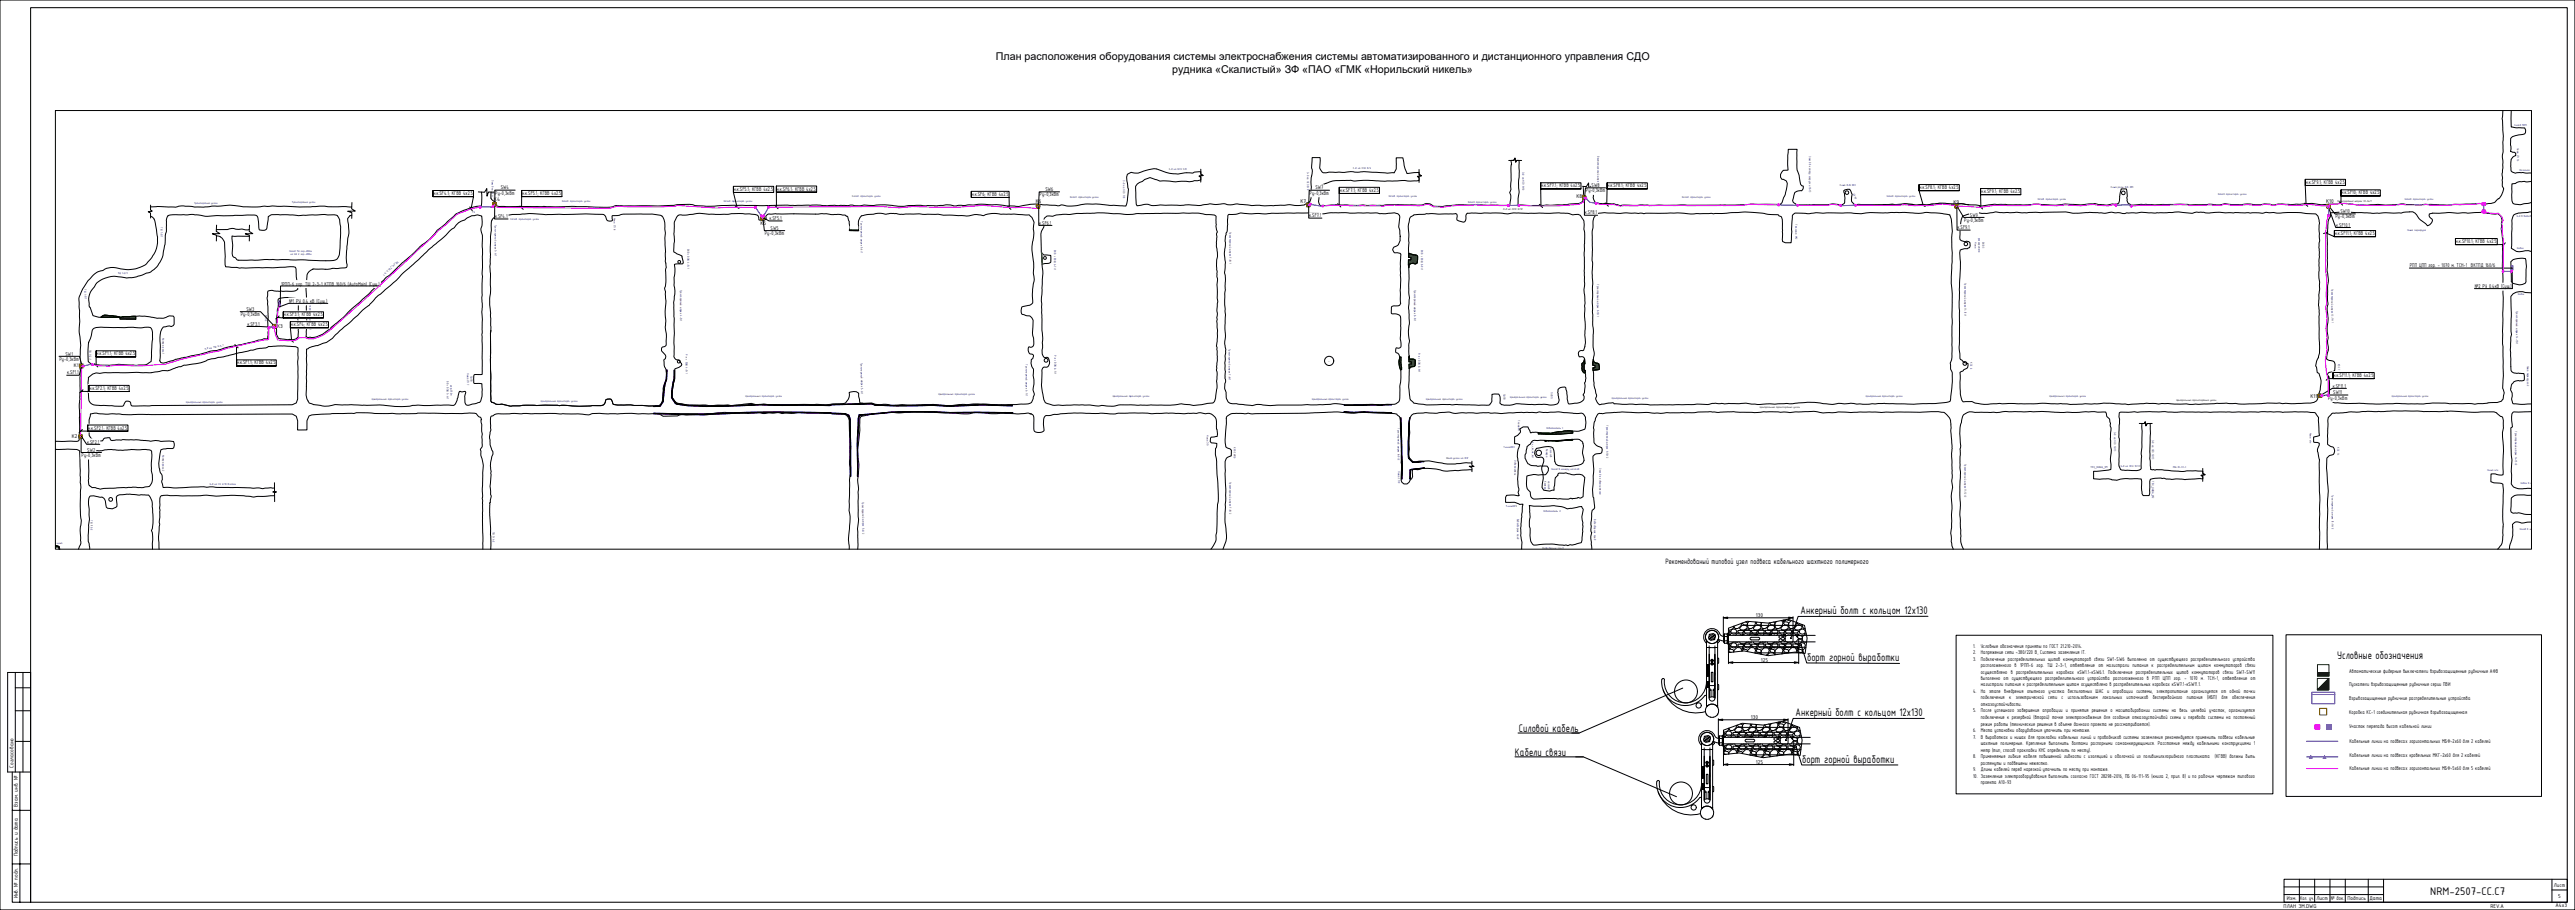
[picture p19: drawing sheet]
<svg xmlns="http://www.w3.org/2000/svg" width="1682mm" height="594mm" viewBox="0 0 1682 594" stroke-linecap="round" stroke-linejoin="round" font-family="sans-serif">
<defs><g id="words">
<g font-size="7.7">
<text x="1176" y="401">Анкерный болт с кольцом 12х130</text>
<text x="1180" y="432">борт горной выработки</text>
<text x="1527" y="430">Условные обозначения</text>
<text x="1173" y="467">Анкерный болт с кольцом 12х130</text>
<text x="992" y="478">Силовой кабель</text>
<text x="990" y="494">Кабели связи</text>
<text x="1177" y="498">борт горной выработки</text>
<text x="1587" y="584">NRM-2507-CC.С7</text>
</g>
<g font-size="7">
<text x="651" y="39">План расположения оборудования системы электроснабжения системы автоматизированного и дистанционного управления СДО</text>
<text x="766" y="48">рудника «Скалистый» ЗФ «ПАО «ГМК «Норильский никель»</text>
</g>
<text font-size="5.4" x="1088" y="368">Рекомендованый типовой узел подвеса кабельного шахтного полимерного</text>
<g font-size="3.9">
<text x="327" y="124">SW4</text>
<text x="479" y="125">н.к.SF5.1; КГВВ 4х2.5</text>
<text x="507" y="124">н.к.SF6.1; КГВВ 4х2.5</text>
<text x="683" y="125">SW6</text>
<text x="859" y="124">SW7</text>
<text x="875" y="125">н.к.SF7.1; КГВВ 4х2.5</text>
<text x="1007" y="122">н.к.SF7.1; КГВВ 4х2.5</text>
<text x="1036" y="126">Ру-0,3кВт</text>
<text x="1040" y="122">SW8</text>
<text x="1050" y="122">н.к.SF8.1; КГВВ 4х2.5</text>
<text x="1254" y="123">н.к.SF8.1; КГВВ 4х2.5</text>
<text x="1506" y="120">н.к.SF9.1; КГВВ 4х2.5</text>
<text x="283" y="127">н.к.SF4.1; КГВВ 4х2.5</text>
<text x="323" y="131">К4</text>
<text x="324" y="127">Ру-0,3кВт</text>
<text x="341" y="127">н.к.SF5.1; КГВВ 4х2.5</text>
<text x="635" y="128">н.к.SF6; КГВВ 4х2.5</text>
<text x="679" y="128">Ру-0,3кВт</text>
<text x="855" y="127">Ру-0,3кВт</text>
<text x="1030" y="129">К8</text>
<text x="1294" y="126">н.к.SF9.1; КГВВ 4х2.5</text>
<text x="1529" y="127">н.к.SF10; КГВВ 4х2.5</text>
<text x="677" y="133">К6</text>
<text x="850" y="133">К7</text>
<text x="1276" y="133">К9</text>
<text x="1519" y="133">К10</text>
<text x="323" y="142">к.SF4.1</text>
<text x="503" y="144">к.SF5.1</text>
<text x="855" y="142">к.SF7.1</text>
<text x="1035" y="140">к.SF8.1</text>
<text x="1287" y="141">SW9</text>
<text x="1526" y="143">Ру-0,3кВт</text>
<text x="1529" y="139">SW10</text>
<text x="497" y="147">К5</text>
<text x="679" y="147">к.SF6.1</text>
<text x="1279" y="150">к.SF9.1</text>
<text x="1283" y="145">Ру-0,3кВт</text>
<text x="1526" y="148">к.SF10.1</text>
<text x="500" y="154">Ру-0,3кВт</text>
<text x="503" y="150">SW5</text>
<text x="1525" y="154">н.к.SF11.1; КГВВ 4х2.5</text>
<text x="1604" y="159">н.к.SF10.1; КГВВ 4х2.5</text>
<text x="1574" y="175">РПП ЦПП гор. - 1070 м. ТСН-1 ВКТПД 160/6</text>
<text x="184" y="186">1РПП-6 гор. ТШ 2-3-1 КТПВ 160/6 (AutoMain) (Сущ.)</text>
<text x="1617" y="188">№2 РУ 0.4кВ (Сущ.)</text>
<text x="189" y="198">№1 РУ 0.4 кВ (Сущ.)</text>
<text x="161" y="203">SW3</text>
<text x="157" y="206">Ру-0,3кВт</text>
<text x="185" y="207">н.к.SF3.1; КГВВ 4х2.5</text>
<text x="162" y="213">к.SF3.1</text>
<text x="181" y="214">К3</text>
<text x="190" y="213">н.к.SF4; КГВВ 4х2.5</text>
<text x="43" y="232">SW1</text>
<text x="63" y="232">н.к.SF1.1; КГВВ 4х2.5</text>
<text x="39" y="236">Ру-0,3кВт</text>
<text x="48" y="240">К1</text>
<text x="155" y="238">н.к.SF1.1; КГВВ 4х2.5</text>
<text x="44" y="244">к.SF1.1</text>
<text x="1524" y="246">н.к.SF11.1; КГВВ 4х2.5</text>
<text x="58" y="255">н.к.SF2.1; КГВВ 4х2.5</text>
<text x="1524" y="253">к.SF11.1</text>
<text x="1524" y="257">SW11</text>
<text x="1509" y="260">К11</text>
<text x="1521" y="261">Ру-0,3кВт</text>
<text x="58" y="280">н.к.SF2.1; КГВВ 4х2.5</text>
<text x="47" y="286">К2</text>
<text x="57" y="290">к.SF2.1</text>
<text x="53" y="298">Ру-0,3кВт</text>
<text x="57" y="295">SW2</text>
<text x="1147" y="403">130</text>
<text x="1289" y="423">1.</text>
<text x="1294" y="423">Условные обозначения приняты по ГОСТ 21.210-2014.</text>
<text x="1289" y="427">2.</text>
<text x="1289" y="431">3.</text>
<text x="1294" y="427">Напряжение сети ~380/220 В, Система заземления IT.</text>
<text x="1294" y="431">Подключение распределительных щитов коммутаторов связи SW1-SW6 выполенно от существующего распределительного устройства</text>
<text x="1150" y="432">125</text>
<text x="1294" y="436">расположенного в 1РПП-6 гор. ТШ 2-3-1, ответвление от магистрали питания к распределительным щитам коммутаторов связи</text>
<text x="1294" y="440">осуществлено в распределительных коробках кSW1.1-кSW6.1. Подключение распределительных щитов коммутаторов связи SW7-SW11</text>
<text x="1294" y="444">выполенно от существующего распределительного устройства расположенного в РПП ЦПП гор. - 1070 м. ТСН-1, ответвление от</text>
<text x="1535" y="439">Автоматические фидерные выключатели взрывозащищенные рудничные АФВ</text>
<text x="1294" y="448">магистрали питания к распределительным щитам осуществлено в распределительных коробках кSW7.1-кSW11.1.</text>
<text x="1534" y="448">Пускатели взрывозащищенные рудничные серии ПВИ</text>
<text x="1289" y="452">4.</text>
<text x="1294" y="452">На этапе внедрения опытного участка беспилотных ШАС и апробации системы, электропитание организуется от одной точки</text>
<text x="1294" y="457">подключения</text>
<text x="1294" y="461">отказоустойчивости.</text>
<text x="1312" y="457">к</text>
<text x="1317" y="457">электрической</text>
<text x="1338" y="457">сети</text>
<text x="1347" y="457">с</text>
<text x="1351" y="457">использованием</text>
<text x="1373" y="457">локальных</text>
<text x="1389" y="457">источников</text>
<text x="1406" y="457">бесперебойного</text>
<text x="1429" y="457">питания</text>
<text x="1442" y="457">(ИБП)</text>
<text x="1451" y="457">для</text>
<text x="1458" y="457">обеспечения</text>
<text x="1535" y="457">Взрывозащищенные рудничние распределительные устройства</text>
<text x="1289" y="465">5.</text>
<text x="1294" y="465">После успешного завершения апробации и принятия решения о масштабировании системы на весь целевой участок, организуется</text>
<text x="1535" y="466">Коробка КС-1 соединительная рудничная взрывозащищенная</text>
<text x="1144" y="470">130</text>
<text x="1294" y="469">подключение к резервной (второй) точке электроснабжения для создания отказоустойчивой схемы и перевода системы на постоянный</text>
<text x="1294" y="474">режим работы (технические решения в объеме данного проекта не рассматривается).</text>
<text x="1289" y="478">6.</text>
<text x="1294" y="478">Места установки оборудования уточнить при монтаже.</text>
<text x="1535" y="475">Участок перепада высот кабельной линии</text>
<text x="1289" y="482">7.</text>
<text x="1294" y="482">В выроботках и нишах для прокладки кабельных линий и проводников системы заземления рекомендуется применить подвесы кабельные</text>
<text x="1535" y="485">Кабельные линии на подвесах горизонтальных МБФ-2х60 для 2 кабелей</text>
<text x="1294" y="486">шахтные полимерные. Крепление выполнить болтами распорными самоанкерующимися. Расстояние между кабельными конструкциями 1</text>
<text x="1294" y="491">метр (тип, способ прокладки КНС определить по месту).</text>
<text x="1289" y="495">8.</text>
<text x="1294" y="495">Применяемые гибкие кабеля повышенной гибкости с изоляцией и оболочкой из поливинилхлоридного пластиката</text>
<text x="1447" y="495">(КГВВ) должны быть</text>
<text x="1535" y="494">Кабельные линии на подвесах кровельных МКГ-2х60 для 2 кабелей</text>
<text x="9" y="501" transform="rotate(-90 9 501)">Согласовано</text>
<text x="1147" y="499">125</text>
<text x="1289" y="503">9.</text>
<text x="1294" y="499">растянуты и подвешены нежестко.</text>
<text x="1294" y="503">Длины кабелей перед нарезкой уточнить по месту при монтаже.</text>
<text x="1535" y="503">Кабельные линии на подвесах горизонтальных МБФ-5х60 для 5 кабелей</text>
<text x="1289" y="508">10. Заземление электрооборудования выполнить согласно ГОСТ 28298-2016, ПБ 06-111-95 (книга 2, прил. 8) и по рабочим чертежам типового</text>
<text x="1294" y="512">проекта А10-93</text>
<text x="12" y="527" transform="rotate(-90 12 527)">Взам. инв. №</text>
<text x="12" y="559" transform="rotate(-90 12 559)">Подпись и дата</text>
<text x="1668" y="579">Лист</text>
<text x="12" y="587" transform="rotate(-90 12 587)">Инв. № подл.</text>
<text x="1494" y="588">Изм.</text>
<text x="1502" y="588">Кол. уч.</text>
<text x="1513" y="588">Лист</text>
<text x="1523" y="588">№ док.</text>
<text x="1533" y="588">Подпись</text>
<text x="1548" y="588">Дата</text>
<text x="1671" y="586">5</text>
<text x="1492" y="593">ПЛАН ЭМ.DWG</text>
<text x="1627" y="593">REV.А</text>
<text x="1669" y="592">A4х3</text>
</g>
<g font-size="1.9" fill="#000063">
<text x="1642" y="82">Склад ППМ</text>
<text x="1043" y="102" transform="rotate(90 1043 102)">Вентиляционный штрек 9/10</text>
<text x="1644" y="97" transform="rotate(90 1644 97)">Ниша СП 16</text>
<text x="1182" y="102" transform="rotate(90 1182 102)">Заезд в камеру загрузки 10-13</text>
<text x="763" y="111">З-д на НСО 7/8</text>
<text x="854" y="112" transform="rotate(90 854 112)">З-д на НСО 8/9</text>
<text x="884" y="110">З-д на НСО 8/9</text>
<text x="995" y="112" transform="rotate(90 995 112)">З-д на НСО 9/10</text>
<text x="1646" y="112">Насосная</text>
<text x="321" y="118" transform="rotate(90 321 118)">Заезд на ЗТУ</text>
<text x="734" y="118" transform="rotate(90 734 118)">З-д на НСО 7/8</text>
<text x="1202" y="121">Ниша В/В №2</text>
<text x="1379" y="123">Ниша расш. В.в. №3</text>
<text x="367" y="132">Запад. транспорт. уклон</text>
<text x="557" y="128">Запад. транспорт. уклон</text>
<text x="699" y="129">Запад. транспорт. уклон</text>
<text x="907" y="129">Запад. транспорт. уклон</text>
<text x="1099" y="129">Запад. транспорт. уклон</text>
<text x="1210" y="126" transform="rotate(69 1210 126)">63 м3</text>
<text x="1232" y="129">Запад. транспорт. уклон</text>
<text x="1331" y="131">Запад. транспорт. уклон</text>
<text x="1449" y="127">Запад. транспорт. уклон</text>
<text x="1571" y="130">Запад. транспорт. уклон</text>
<text x="127" y="133">Транспортный уклон</text>
<text x="191" y="133">Транспортный уклон</text>
<text x="473" y="132">Запад. транспорт. уклон</text>
<text x="959" y="133">Запад. транспорт. уклон</text>
<text x="309" y="139" transform="rotate(1 309 139)">ТУ</text>
<text x="333" y="144">Запад. транспорт. уклон</text>
<text x="401" y="142" transform="rotate(90 401 142)">Ниша СП 8</text>
<text x="1644" y="142">З-д в водосборник</text>
<text x="105" y="148" transform="rotate(89 105 148)">ТШ 1-2/1</text>
<text x="323" y="147" transform="rotate(90 323 147)">Транспортный штрек 3-4/1</text>
<text x="562" y="145" transform="rotate(90 562 145)">Транспортный штрек 5-6/1</text>
<text x="1173" y="146" transform="rotate(90 1173 146)">Тех.ниша №2</text>
<text x="803" y="151" transform="rotate(90 803 151)">Транспортный штрек 7-8/1</text>
<text x="1292" y="155" transform="rotate(90 1292 155)">расширителя</text>
<text x="1573" y="151">Ниша перегруза</text>
<text x="1290" y="158" transform="rotate(90 1290 158)">Ниша</text>
<text x="1295" y="158" transform="rotate(90 1295 158)">ВХВ 3</text>
<text x="189" y="164">Заезд ТУ гор.-800м</text>
<text x="190" y="167">на ОК 2 гор.-850м</text>
<text x="449" y="162" transform="rotate(90 449 162)">ВХВ с ВЗШ 4-5/1</text>
<text x="689" y="163" transform="rotate(90 689 163)">ВХВ с ВЗШ 6-7/1</text>
<text x="928" y="163" transform="rotate(90 928 163)">ВХВ с ВЗШ 8-9/1</text>
<text x="1644" y="162">Ходок</text>
<text x="260" y="171" transform="rotate(139 260 171)">ЗД_на_ТШ-2-3-1</text>
<text x="77" y="179" transform="rotate(4 77 179)">ТШ 1-2/1</text>
<text x="1043" y="185" transform="rotate(90 1043 185)">Транспортный штрек 9-10/1</text>
<text x="1283" y="185" transform="rotate(90 1283 185)">Транспортный штрек 11-12/1</text>
<text x="55" y="189" transform="rotate(89 55 189)">ТШ 1-2/1</text>
<text x="444" y="189" transform="rotate(90 444 189)">Транспортный штрек 4-5/1</text>
<text x="924" y="189" transform="rotate(90 924 189)">Транспортный штрек 8-9/1</text>
<text x="1523" y="189" transform="rotate(90 1523 189)">Транспортный штрек 13-14/1</text>
<text x="202" y="195" transform="rotate(90 202 195)">Транспортный штрек 2-3/1</text>
<text x="1645" y="192">Ходок</text>
<text x="1644" y="203" transform="rotate(90 1644 203)">Транспортный штрек 14-15/1</text>
<text x="173" y="205" transform="rotate(90 173 205)">РПП 6</text>
<text x="106" y="220" transform="rotate(90 106 220)">Камера разг.1</text>
<text x="803" y="228" transform="rotate(90 803 228)">Транспортный штрек 7-8/1</text>
<text x="58" y="228" transform="rotate(90 58 228)">ТШ 1\2-1</text>
<text x="134" y="228" transform="rotate(-11 134 228)">З-д на ТШ 2-3-1</text>
<text x="448" y="231" transform="rotate(90 448 231)">Р-к с ВЗШ 4-5/1</text>
<text x="689" y="232" transform="rotate(90 689 232)">Р-к с ВЗШ 6-7/1</text>
<text x="927" y="230" transform="rotate(90 927 230)">Р-к с ВЗШ 8-9/1</text>
<text x="562" y="237" transform="rotate(90 562 237)">Транспортный штрек 5-6/1</text>
<text x="670" y="238" transform="rotate(90 670 238)">Транспортный штрек 6-7/1</text>
<text x="1287" y="237" transform="rotate(90 1287 237)">КЗС 6</text>
<text x="1527" y="238" transform="rotate(90 1527 238)">КЗС 7</text>
<text x="1651" y="239" transform="rotate(90 1651 239)">Ниша перегруза 2</text>
<text x="305" y="244" transform="rotate(90 305 244)">Ниша СП 7</text>
<text x="307" y="245" transform="rotate(90 307 245)">ПУПП</text>
<text x="292" y="249" transform="rotate(90 292 249)">ВВ с ВЗШ 3-4/1</text>
<text x="294" y="251" transform="rotate(90 294 251)">гор-750м</text>
<text x="982" y="257" transform="rotate(90 982 257)">ПУПП</text>
<text x="1013" y="256" transform="rotate(90 1013 256)">ПУПП</text>
<text x="122" y="263">Центральный транспорт. уклон</text>
<text x="243" y="261">Центральный транспорт. уклон</text>
<text x="353" y="262">Центральный транспорт. уклон</text>
<text x="487" y="259">Центральный транспорт. уклон</text>
<text x="613" y="258">Центральный транспорт. уклон</text>
<text x="727" y="259">Центральный транспорт. уклон</text>
<text x="857" y="261">Центральный транспорт. уклон</text>
<text x="932" y="261">Центральный транспорт. уклон</text>
<text x="986" y="260">Центральный транспорт. уклон</text>
<text x="1053" y="260">Центральный транспорт. уклон</text>
<text x="1219" y="259">Центральный транспорт. уклон</text>
<text x="1339" y="259">Центральный транспорт. уклон</text>
<text x="1562" y="259">Центральный транспорт. уклон</text>
<text x="1653" y="261">Заезд в водосборники</text>
<text x="992" y="274" transform="rotate(90 992 274)">Т.ниша№1</text>
<text x="913" y="280" transform="rotate(90 913 280)">Транспортный штрек 8-9/2</text>
<text x="1010" y="280">Осветлитель 1</text>
<text x="1049" y="278" transform="rotate(90 1049 278)">Транспортный штрек 9-10/2</text>
<text x="1381" y="282" transform="rotate(90 1381 282)">З-д на НСО 12/13</text>
<text x="1643" y="281" transform="rotate(90 1643 281)">Транспортный штрек 14-15/2</text>
<text x="788" y="284" transform="rotate(90 788 284)">Ниша ЭО</text>
<text x="1406" y="287" transform="rotate(90 1406 287)">З-д на НСО 12/13</text>
<text x="1509" y="282" transform="rotate(90 1509 282)">Ниша э/о</text>
<text x="806" y="292" transform="rotate(90 806 292)">КРЗС №10</text>
<text x="982" y="292">Т.ниша№2</text>
<text x="1010" y="293" transform="rotate(90 1010 293)">Камера</text>
<text x="1013" y="293" transform="rotate(90 1013 293)">насосов</text>
<text x="1527" y="292" transform="rotate(90 1527 292)">КЗС 14</text>
<text x="106" y="297" transform="rotate(90 106 297)">Камера разг.2</text>
<text x="945" y="300">Вент уклон на ВЗГ</text>
<text x="989" y="301" transform="rotate(90 989 301)">Осветлитель</text>
<text x="1045" y="306" transform="rotate(90 1045 306)">Заезд к осветлителям</text>
<text x="1283" y="303" transform="rotate(90 1283 303)">Транспортный штрек 11-12/2</text>
<text x="1366" y="306">ТЕХ_НИША_№1</text>
<text x="1385" y="305">З-д на НСО 12/13</text>
<text x="1420" y="306">РШ-13-37-1</text>
<text x="913" y="308" transform="rotate(90 913 308)">Ниша СП 9</text>
<text x="1013" y="307">Заезд в камеру насосов</text>
<text x="1625" y="308">Ниша э/о</text>
<text x="137" y="316">З-д на СО 2/10 Восток</text>
<text x="803" y="315" transform="rotate(90 803 315)">Транспортный штрек 7-8/2</text>
<text x="1009" y="314" transform="rotate(90 1009 314)">Камера</text>
<text x="1011" y="314" transform="rotate(90 1011 314)">насосов</text>
<text x="1406" y="314" transform="rotate(90 1406 314)">ТЕХ_НИША_№2</text>
<text x="1646" y="316">Ходок в насосную</text>
<text x="1523" y="323" transform="rotate(90 1523 323)">Транспортный штрек 13-14/2</text>
<text x="563" y="328" transform="rotate(90 563 328)">Транспортный штрек 5-6/2</text>
<text x="984" y="331">Т.ниша№3</text>
<text x="1008" y="334">Осветлитель 2</text>
<text x="59" y="340" transform="rotate(90 59 340)">ТШ 1\2-2</text>
<text x="991" y="339" transform="rotate(90 991 339)">Водосборник пан.9</text>
<text x="1041" y="339" transform="rotate(90 1041 339)">Водосборник пан.9</text>
<text x="322" y="347" transform="rotate(90 322 347)">ТШ 3/4-2</text>
<text x="1646" y="346">Заезд в насосную</text>
<text x="34" y="355">Тех ниша</text>
<text x="1008" y="358">Водосборник пан.9</text>
</g>
<g font-size="1.9">
<text x="1526" y="132">Транспортный штрек 13-14/1</text>
<text x="982" y="137">З-д на НСО 9/10</text>
<text x="1422" y="262">Центральный транспортный уклон</text>
<text x="1150" y="266">Центральный транспортный уклон</text>
</g>
<text font-size="1.2" fill="#000063" x="1001" y="289" transform="rotate(90 1001 289)">Р-к_с_ВУ_НА_ВЗГ</text>
</g></defs>
<g fill="none" stroke="#000" stroke-width=".65">
<path d="M1635 72l-1 6 1 11v13v8l-1 3 1 9v1l-1 5-2 2a10 10 0 0 1-11 3l-23 1-29-1-23 1-15-1h-9a33 33 0 0 1-13 0l-12 1-9-1-3 1a23 23 0 0 0-11 0l-6-1-9 1-6-1a21 21 0 0 1-10 0l-13 1-6-1-17 1-8-1-5 1a4 4 0 0 1-5-5l1-1-1-5h-2h-1l-1 6a4 4 0 0 1-2 4h-3l-4 1-8-1-9 1-10-1-7 1-11-1-9 1h-22a21 21 0 0 1-11 0l-8-1h-4a62 62 0 0 0-20 1h-6l-7-1-6 1-24-1a4 4 0 0 1-5-4 6 6 0 0 0-1-5h-3l-1 1a10 10 0 0 1 0 8l-1 1-6-1-4 1h-20l-2-3 1-3a4 4 0 0 1 5-3l1-3a2.9 2.9 0 0 1-2-4l-1-4-1-3v-14h-6v14h-1a4 4 0 0 0-4 3v2l1 1 3 1a14 14 0 0 1-1 9l-2 5-1 2h-105l-4-1h-7l-5-1-1-3-1-7M1640 72v11h6a2.6 2.6 0 0 1 4 3 2.6 2.6 0 0 1-4 2h-2a4 4 0 0 0-4 3v8h2l1 1v1a4 4 0 0 0-3 5v3a4 4 0 0 0 3 4h5h6M784 110v4l2 1h-3l1 1v3M927 111v3l1 1h-2l1 1v3M986 105h3l1-2v3l1-1h3M1654 118l-2 1a19 19 0 0 0-11 1v11a3 3 0 0 0 4 3l6-1 3-1M98 135h7a38 38 0 0 0 14-1h1a130 130 0 0 0 30 0h3a95 95 0 0 0 25 0l18 1h13h21M98 134v3l1 1h-2l1 1v3M230 132v4l2 2h-5l3 1v4M312 125l5 1 1-3v5l1-3h4M314 125v9a45 45 0 0 0-17 6l-6 6a31 31 0 0 0-10 9l-7 6-26 24-3 2-4 5-21 19a39 39 0 0 1-15 9h-5v-9v-22v-5a7 7 0 0 1 4-8h10l8-1a4 4 0 0 0 5-1 80 80 0 0 1 1-23l-1-8 2-2 1-1M1032 122h4l2-3v5l1-2h3"/>
<path d="M1034 122a10 10 0 0 1 0 7 2.8 2.8 0 0 1-3 4l-23 1h-16v-9v-5v-15h-1l-1 1v-3l-1 2h-2v19a3 3 0 0 0 0 4l-1 6h-32l-12 1h-6l-2-2h-2l-2 1h-4h-54h-9a6 6 0 0 1-1-6v-4a3 3 0 0 1 4-4l2-1a68 68 0 0 1 19-1h38h2v-2l-1-1h2l-1-1v-2l-7 1a6 6 0 0 1-3-5l-1-5h-4v4a6 6 0 0 1-1 6h-5l-15-1h-22a4 4 0 0 1-5 0 4 4 0 0 1-2-4v-5h-5v7v2l-1 7 1 8a6 6 0 0 1-5 7h-5h-5h-16h-8l-10-1a20 20 0 0 1-10 0l-4 1-4-1-6 1h-26a16 16 0 0 1-9-1l-6 1a2.3 2.3 0 0 1-1-3v-8a3 3 0 0 1 2-4l4-2a6 6 0 0 1 7 0l3 1 19 1 7-1v-2l-1-1h3l-2-1v-2h-4l-1 1h-4a29 29 0 0 1-20-3 29 29 0 0 0-12 3h-4l-3 1v4a28 28 0 0 1-1 16h-14a65 65 0 0 0-21 1l-7-1h-2h-7a42 42 0 0 0-18 1l-25-2-17 1a41 41 0 0 0-14 0h-15a52 52 0 0 1-17 0h-14h-3h-5h-16h-6h-63a65 65 0 0 1-21-1l-20 1h-28l-5 1h-23h-41h-8l-2-3a4 4 0 0 1-2-7M1042 132l5 1h7a18 18 0 0 0 10 1h2M1230 134l17-1a67 67 0 0 0 20 0h14l5 1M1522 139l13-1 15 1h19l5-1a6 6 0 0 1 6 5l6 4a4 4 0 0 0 3-4 2.9 2.9 0 0 1-2-3l13-1h12h10l7 1a2.2 2.2 0 0 1 4 0 5 5 0 0 1 1 6v3a99 99 0 0 1 1 24v21v22v29v8a6 6 0 0 1 0 6l-1 3-3 1-14 1-20-1-45 1-24-1a6 6 0 0 1-6-2v-12l-1-3-1-1a3 3 0 0 1 4-2l1-1v-4a2.9 2.9 0 0 0-3-3l-2-1v-1a18 18 0 0 0 0-11l1-1-1-7 1-6-1-7 1-2-1-12 1-4-1-7v-22l1-9 1-3zM1654 138l-8 1a5 5 0 0 0-5 7l-1 16 2 1a8 8 0 0 0 8 1h4M98 141l2 1a22 22 0 0 1 3 12 20 20 0 0 1-10 20 26 26 0 0 1-19 1l-6 1a25 25 0 0 0-16 16v3v13a55 55 0 0 0 1 17l-1 62-2 1h-14M141 150h8a6 6 0 0 1 5 0h9M141 154a5 5 0 0 1 6 4v16l10 1h22l11-1h3l1 15a18 18 0 0 1-10 1h-3a6 6 0 0 0-6 1l-1 3 1 22v5h-3l-14 4-10 2-6 2h-5l-6 2-16 4-8 2h-2l-1-1 1-12a14 14 0 0 1 2-10l4-1h1h1l1-1v-5a4 4 0 0 0-6 0l-5 1-9-2h-7a47 47 0 0 1-15 0h-5a5 5 0 0 1-5 0h-1l-3-6a14 14 0 0 1 4-13 15 15 0 0 1 15-6h5a34 34 0 0 0 19-5 21 21 0 0 0 6-16l2-12a9 9 0 0 1 1-7l3-1a102 102 0 0 1 23 1l29-1a2.8 2.8 0 0 1 4 3v7a3 3 0 0 0 4 0 3 3 0 0 0 2-3v-6h1a6 6 0 0 1 6-1l13 1 17-1 8 1a17 17 0 0 1 3 11l-2 15a5 5 0 0 1-6 3l-37-1-22 1-3-2a9 9 0 0 1-1-8v-6h11M141 147v4l3 2h-5l2 1v3M163 147v4l2 2h-5l3 1v3M322 143l3-2 2-1h4l15-1 11 1h26h11l2 1v3h2h2v-3h5a44 44 0 0 1 15-1h8a5 5 0 0 1 6 5l1 26v3v3a26 26 0 0 1-1 11l1 9v17a28 28 0 0 1 0 12l-2 1h-1v2l2 2a2.7 2.7 0 0 1 1 3l-1 1v3a14 14 0 0 1 0 13l-1 2a17 17 0 0 1-2 11l-7 1-22-1a1.5 1.5 0 0 1-2-2v-1a2.7 2.7 0 0 0-4 0v1a3 3 0 0 1-3 3h-15l-22-1-16 1a24 24 0 0 1-12-1 7 7 0 0 1-7-2v-49l-1-18v-5v-16l1-25a7 7 0 0 1 1-6zM555 150l6 1z"/>
<path d="M555 150v-5l-1-1a3 3 0 0 0-4-4h-10h-38a2.2 2.2 0 0 0-2 3l-2 1h-2v-2a2.2 2.2 0 0 0-3-2l-10-1a155 155 0 0 1-28 0l-12 2-3 5v18l5 3 1 5-5 1v4l-1 9 1 4-1 7v36l1 2h3l1 3-1 2-3 1v6l-2 9a6 6 0 0 0 7 8l4 1 11-1 2 1 12-1 3 1 13-2 3 1h5h4h36h9a6 6 0 0 0 7-8 6 6 0 0 1 6 1l1 6h2a16 16 0 0 1 9 1h4a30 30 0 0 0 12 0l7 1 14-1 8 1 18-1 17 1 17-1a4 4 0 0 0 5-5l1-1-1-3v-4v-7a4 4 0 0 0-1-5v-4l1-1v-2v-1a3 3 0 0 1-3-1 3 3 0 0 1 0-4l1 1a2 2 0 0 0 2-2v-4a16 16 0 0 1 0-9 4 4 0 0 0-5-6 3 3 0 0 1-3-2 3 3 0 0 1 1-4 8 8 0 0 0 6-2l1-2a38 38 0 0 1 1-14l-1-4v-6a48 48 0 0 1 0-20v-2v-5l-1-3-2-2h-17a24 24 0 0 0-13 1l-6-1a18 18 0 0 1-9 1l-27-1h-12l-7-1-3 1a35 35 0 0 0-14 1 5 5 0 0 0-3 6v3M682 142a4 4 0 0 1 6-1l6-1 23-1 19 1 7-1h27a69 69 0 0 1 18 1 7 7 0 0 1 6 1v7l1 3v2v8a27 27 0 0 1 0 12v24v10v12v7v7v8v3v9l-1 5a4 4 0 0 1-1 4 4 4 0 0 1-4 1l-9 2-8-1-8 1-32-1-6 1-19-1-14 1a16 16 0 0 1-10-2l-1-2a45 45 0 0 1-1-21h1h2a4 4 0 0 0 0-7h-2l-1-2v-10l-1-24 1-18v-6l5-2v-4l-4-1-2-1v-9a12 12 0 0 1 2-9 5 5 0 0 1 0-5zM802 143v1M802 140h4a33 33 0 0 1 13 0l41-1a20 20 0 0 0 10 0h29l6 1 6-1 2 1 1 2v6v2l1 5a5 5 0 0 1-4 6l-1 2 1 2h3l1 1v30a2.7 2.7 0 0 1-2 4 3 3 0 0 0-4 1v3l1 1a4 4 0 0 1 4 1 4 4 0 0 1 1 4v16l-1 1h-2a2.1 2.1 0 0 0-1 2 2.1 2.1 0 0 0 2 2l1 2v4l1 5-1 17a4 4 0 0 1-5 5l-6 1-7-1h-13a78 78 0 0 0-21 0l-32 1-8-1-4 1-10-1a6 6 0 0 1-6-2 6 6 0 0 1-1-6 9 9 0 0 1 0-8l-1-1v-14a18 18 0 0 0 0-10l1-3-1-23 1-15-1-4v-7a32 32 0 0 1 0-13v-4l2-4zM921 142a11 11 0 0 1 9-2l2-1 18 1a2 2 0 0 1 2 1 2 2 0 0 1 0 2v1l2 1a2.5 2.5 0 0 0 3-1 2.5 2.5 0 0 0 1-3v-2h3h17l7 1 4-1h29h7l2 1h4a8 8 0 0 1 4 10v35v4v9v18a33 33 0 0 1 0 13h-3l-1 2 1 2a2.3 2.3 0 0 1 3 1 2.3 2.3 0 0 1-2 3v3a3 3 0 0 0 3 4v3l-1 3v2v4l-1 2a3 3 0 0 1 0 3 3 3 0 0 1-3 2h-2a4 4 0 0 1-5 0v-3a13 13 0 0 0-2-7 4 4 0 0 0-4 3v2a4 4 0 0 1 0 5 4 4 0 0 1-5 1h-5h-8a36 36 0 0 0-15 1l-4-1-1-1v-4l-1-2h-4v2a5 5 0 0 1-3 6l-40-1h-3a7 7 0 0 1-8-5l-1-7v-6a7 7 0 0 1 1-6l3-1v-4l-3-1-1-2 1-10-1-6 1-6-1-9 1-6-1-4v-15a3 3 0 0 1 1-3 3 3 0 0 1 4-1h1v-5l-6-2v-13a17 17 0 0 1 1-10zM1042 140a20 20 0 0 1 12-1l20 1 22-1 10 1 24-1a106 106 0 0 1 27 1h5l2 1v2v15h2h4l1-17 2-2 9 1 4-1h22a44 44 0 0 0 15 0h21a47 47 0 0 0 15 0l15 1 1 3v8v34v8v34v6l-1 4v4l1 2v6l-1 10a3 3 0 0 1-4 4l-20 1-49-1a19 19 0 0 1-10 1 49 49 0 0 0-16-1l-4 1h-23l-8-1-13 1-6-1-5 1h-38h-24v-1l-9 1a5 5 0 0 1-2-6l-2-7v-9l4-1-1-3-3-2v-1v-4v-4v-11l-1-13v-42a61 61 0 0 1 1-19zM1274 140h.1M1282 141l5-1 6-1a25 25 0 0 0 11-1l5 1h15l25-1 6 1h10h10h4h9h11h8l16-1 9 1 3-1 8 1h7h28h2h8h14l9 1a4 4 0 0 1 4 5v72a52 52 0 0 1-1 17l-1 5 1 4a15 15 0 0 1 1 15 6 6 0 0 1-8 5l-10 1-16-1-15 1-12-1-23 1-29-1a163 163 0 0 1-28 0l-21 1-19-1-32 1a26 26 0 0 1-14-2h-6a18 18 0 0 1-2-11v-8l5-3 1-1a1.8 1.8 0 0 0-3-2l-1-2a2 2 0 0 1-2-3v-5v-30l1-26-1-6v-2l3-1a3 3 0 0 0 4-2v-2h-1h-3a3 3 0 0 1-3-5l1-8zM920 165l6 2v4a4 4 0 0 1-4 1l-1 1-1 2v-5h2v-2h-2zM1640 171a12 12 0 0 1 10-2v5v11a8 8 0 0 1-10-1zM182 195l3-1a13 13 0 0 1 10 2l-1 11 1 9a5 5 0 0 1-1 5 5 5 0 0 1-5 1l-3-1a4 4 0 0 1-5-5v-7zM1654 191h-4a8 8 0 0 0-10 2l1 25a82 82 0 0 0 0 25l2 1h6v4l-1 1a7 7 0 0 0-7 2l-1 4a8 8 0 0 1 1 6l1 3h12"/>
<path d="M61 215l2-1h3h28a4 4 0 0 1 4 0 4 4 0 0 1 2 4l-1 18a15 15 0 0 1-11 2h-2a42 42 0 0 0-15 1l-5-1a13 13 0 0 1-8-2 31 31 0 0 1 2-17zM66 207a5 5 0 0 1 6-1l7 1h10v1h-11v-1zM321 216v41v5v1M200 228l12-4a51 51 0 0 0 13-10l12-12 4-3 4-5 14-11 5-5 16-15 17-14a10 10 0 0 1 7-5 13 13 0 0 1 11-3v5l-1 4a18 18 0 0 1 1 11v83l-5 1a6 6 0 0 0 0 5l5 1a21 21 0 0 1-2 12l-6 1a2 2 0 0 1-3-1v-7l-3-1-3 8-2 2-23-1a74 74 0 0 1-25 0h-21a44 44 0 0 0-15 1l-4-1a7 7 0 0 1-8-8zM914 233h1l1 8h-1l-1-2zM921 232a1.7 1.7 0 0 0 0 2 1.7 1.7 0 0 0 2 0l1 1v3a2.8 2.8 0 0 1-3 2v1l-1-3h2v-2h-2zM1035 234v3v5h1v1a5 5 0 0 1-1-7zM1041 235a4 4 0 0 0 3 3l1 3-4 1-1-2h2v-1h-2zM58 246l3-2 2-1h24a59 59 0 0 0 21-1h3a63 63 0 0 1 20-5 58 58 0 0 1 18-5l19-4 6-1 2-1h15a2.8 2.8 0 0 1 3 1 2.8 2.8 0 0 1 1 3l-1 31v2a17 17 0 0 1-11 1l-97 1a2.6 2.6 0 0 0-3-3 2.6 2.6 0 0 0-2 3h-3h-14a6 6 0 0 1-6-8zM435 241a25 25 0 0 1-1 12l-1 9-2 3h-4h4l2-3 1-9 1-5zM440 242h.1M440 242l1 5-2 8v5l3 3a268 268 0 0 0 55 1l45 1 1-1 26-1 2 1 15 1 23-1 12 1 20-1 20 1-20-1-20 1h-12h-23h-15l-2-1h-26l-1 1-45-1a455 455 0 0 1-48 1l-7-1-3-4v-5l1-8z"/>
<path d="M427 270a788 788 0 0 0 69-1h47l9 1 3 1v3l1 37-1-37-1-3-2-1a847 847 0 0 0-93 1zM561 271l5-1a276 276 0 0 1 54-1h42v1h-42a291 291 0 0 0-58 1 268 268 0 0 0-2 40 322 322 0 0 1 1-40zM661 265h.1M673 270h1M878 269h31h-25zM878 264h31l-7 1zM915 273l1 16v24zM921 273l-1 26a140 140 0 0 1 1-26zM1397 276h4v-1l1 3 1-2h3M1654 269h-11a2.8 2.8 0 0 0-2 4v6h-1l1 21v14a5 5 0 0 0 6 5h7M36 293h14l2 1 1 24-1 13 1 9-1 8a15 15 0 0 1-1 11M58 296a9 9 0 0 1 8-2l7-1 7 1 6-1 11 1a2.4 2.4 0 0 1 2 3v10l1 5a5 5 0 0 1-6 6l-25 1a12 12 0 0 1-8-1h-1l-2-1v-12a14 14 0 0 1 0-9z"/>
<path d="M920 299l3 3 7-1-7 1zM1000 288a3 3 0 0 1 4 0h7a48 48 0 0 0 17-1 5 5 0 0 1 6 6 12 12 0 0 0 1 8 4 4 0 0 1-4 3 23 23 0 0 1-15-1l-1-4a7 7 0 0 0-2-7h-3l-6 1-2 3 2 2 3 1a2.8 2.8 0 0 1 1 4 6 6 0 0 0 0 6v3l-1 6 1 2 4 1 3-1 1-7 2-4h5l5 1a6 6 0 0 1 7 2l-1 12-1 1h-2l-7 1-9-1-13 1a4 4 0 0 1-2-5 5 5 0 0 1-3-5v-5l5-1h5a3 3 0 0 0 4-2 3 3 0 0 0 0-4h-7a6 6 0 0 1-6-2 6 6 0 0 1-1-6 7 7 0 0 1 3-7zM1005 282a44 44 0 0 0 17-1h5v2l-14 1-8-1zM1009 288h10l8-1-10 1h-6h-1zM179 315v6h-1h3h-2v6M179 319h-7h-3l-36-1-18 1-8-1-1-4a7 7 0 0 0-2-7v-5l1-8 4-1a4 4 0 0 0 5-1 3 3 0 0 0-1-4h-8h-3h-4l-9-1h-14a2.2 2.2 0 0 1-3-1h-3l-2 2h-2a6 6 0 0 1-7-5v-9l1-4h3l22 1 107-1 3 2v3v6h7v-6l1-3 2-1 13-1h14l2-1 29 1h47a4 4 0 0 1 4 2l1 1 1 1h-1l1 9v9a5 5 0 0 0-1 5l2 7-1 21v34M921 307v6zM921 307l10-1zM961 302h-3l-13 1-11-2h-8a4 4 0 0 1-5-2l-1-3 1-15a17 17 0 0 1 1-10l1-1 8-1 8 1a25 25 0 0 1 12 0l4-1 10 1 7-1 8 1 14-1h14a81 81 0 0 1 22 1h1a4 4 0 0 1 5 4v4l-1 2a14 14 0 0 1-9 1l-7 1a46 46 0 0 1-18 0l-1 1-1-2a3 3 0 0 0-4-2l-2 1v1a6 6 0 0 1-4 4v5h4a15 15 0 0 0-1 12 57 57 0 0 0 0 18v1v2h-8l-1 2v3h6l4 1h2l-2 16 1 9v5M961 301v3l2 1-3-1 2 1v3M962 307h-12a22 22 0 0 1-12-1 26 26 0 0 0-12 1h-3a11 11 0 0 1-4 9h-2a5 5 0 0 1-2-6v-17v-17a5 5 0 0 0-6-6l-18-1a71 71 0 0 1-18 0l-20 1h-42a15 15 0 0 0-9 2l-1 1v10a14 14 0 0 0 0 9h1a3 3 0 0 1 3 2 3 3 0 0 1-2 4l-1 1a4 4 0 0 0-2 4l1 18a145 145 0 0 0 0 30l-2 8M1439 306v3l1 1h-2l1 1v3"/>
<path d="M179 324l-13 1-13-2-12 1-6-1-29 1a5 5 0 0 0-2 5v13v8v9M999 330l8 1 8-1 7 1a5 5 0 0 0 5 1l6-1 1 2a22 22 0 0 0 0 10l-1 11a23 23 0 0 1-12 2h-1a60 60 0 0 0-18 0 7 7 0 0 1-2-8zM1654 323h-1a25 25 0 0 0-11 1l-2 1v5a3 3 0 0 0 2 5h3l5 1h4M36 357h3v2M36 356a2.3 2.3 0 0 1 3 3M59 359v-1a72 72 0 0 1-1-20v-13l1-1h4a5 5 0 0 1 6 6v1l1 1h3a3 3 0 0 0 3-4v-3l1-1a43 43 0 0 1 15-1h2a4 4 0 0 1 5 3v2l1 13a22 22 0 0 0 0 11v7M321 358l-1-30 1-4-1-7 1-9-1-4 1-6a5 5 0 0 0 0-6l-1-6 1-5-1-9a10 10 0 0 1 9-2h29h23a7 7 0 0 0 6 0h39h4l3 2h9l4-1h16l11-2 15 1 8-1 3 1 9-1 3 1h7l5-1 25 1 4 1a5 5 0 0 1 3 5v33v24v6l-1 13 1 7M560 359v-14l1-6v-28a47 47 0 0 0-1-16l2-14v-5a3 3 0 0 1 2-4l7-2 11-1 6 1 18-1 25 1 6-1 11 1 8-1 9 1h8a3 3 0 0 1 2 4v7l2 1h2l3-1v-7l1-2 6-1 13-1h25h14h12h9h12l10-1 5 1a6 6 0 0 1 6 8v7h-4v3v1l4 1-1 3v4l1 4v6a294 294 0 0 1-1 44v3l-3 5M1040 359l-1-7 1-4-1-2v-5l1-8 2-1-2-12 1-14v-8l1-1 4-1a3 3 0 0 0 0-4 5 5 0 0 1-5-7v-4a14 14 0 0 1 3-11l16-1 25 1 32-1h6h9h14h6h17h16l6 1 10-1h67a7 7 0 0 1 6 5l1 19v21v3a42 42 0 0 0 0 15l-1 16 1 6 1 5M1283 359a16 16 0 0 1-2-11l-1-12 1-44a41 41 0 0 1 1-20 8 8 0 0 1 9-3h13h6h24h12h29l1 3 2 2 1 5-1 8 1 7v6v7l-11 1v5h9a14 14 0 0 0 10 0h11a6 6 0 0 1 1 5v4l1 2h4l1-11 7-1 7 1h20v-2l-1-1h2l-1-1v-1h-14l-20-2-1-7v-23h-1l-1 2-1-3v1h-2l-1 30a27 27 0 0 1-13 1 12 12 0 0 1-1-9v-13l1-11-1-2v-2l1-1h94h33l3 4v11l-4 1v4h4l-1 5 1 6v59M1520 359v-18a279 279 0 0 0 0-38v-3a4 4 0 0 1 4-3l1-3a4 4 0 0 0-3-3l-2-1 1-13a6 6 0 0 1 1-6 6 6 0 0 1 6-1l8-1 28-1 61 1a11 11 0 0 1 9 3h1a20 20 0 0 1 0 10v12v16l-8-1v5l8 2v28a30 30 0 0 1-1 12l-3 3M1654 341h-2a12 12 0 0 1-8 0 2.7 2.7 0 0 0-3 3 27 27 0 0 1-2 13v2"/>
<circle cx="1206" cy="126" r="1.2"/>
<circle cx="1387" cy="126" r="1.2"/>
<circle cx="1284" cy="159" r="1.1"/>
<circle cx="444" cy="171" r=".9"/>
<circle cx="683" cy="168" r=".9"/>
<circle cx="923" cy="169" r="1.2"/>
<circle cx="443" cy="236" r=".9"/>
<circle cx="683" cy="235" r="1.2"/>
<circle cx="1283" cy="237" r="1.2"/>
<circle cx="1005" cy="296" r="1.7"/>
<circle cx="72" cy="326" r="1.2"/>
</g>
<g fill="#008000" stroke="#008000" stroke-width=".65">
<path d="M36 356a2.3 2.3 0 0 1 3 3v-2h-3z"/>
<path d="M66 207l1-1a26 26 0 0 1 12 1h10v1h-11v-1z"/>
<path d="M555 150l6 1z"/>
<path d="M921 232a1.7 1.7 0 0 0 0 2 1.7 1.7 0 0 0 2 0l1 1v3a2.8 2.8 0 0 1-3 2v1l-1-3h2v-2h-2z"/>
<path d="M914 233h1l1 8h-1l-1-2z"/>
<path d="M920 165l6 2v4a4 4 0 0 1-4 1l-1 1-1 2v-5h2v-2h-2z"/>
<path d="M1041 235a4 4 0 0 0 3 3l1 3-4 1-1-2h2v-1h-2z"/>
<path d="M1035 234v3v5h1v1a5 5 0 0 1-1-7z"/>
<path d="M1005 282a44 44 0 0 0 17-1h5v2l-14 1-8-1z"/>
<path d="M1009 288h10l8-1-10 1h-6h-1z"/>
</g>
<g fill="#fff" stroke="#fff" stroke-width=".65">
<path d="M1275 320h5v6h-5z"/>
<path d="M556 147h4v2a2.7 2.7 0 0 1-2 1 2.7 2.7 0 0 1-3-1z"/>
</g>
<path d="M680 165l1 8z" fill="#deffd9" stroke="#deffd9" stroke-width=".65"/>
<path d="M680 165l1 8zM680 166h1" fill="none" stroke="#008000" stroke-width=".65"/>
<g fill="#00f" stroke="#00f" stroke-width=".65">
<path d="M440 242l1 5-2 8v5l3 3a268 268 0 0 0 55 1l45 1 1-1 26-1 2 1 15 1 23-1 12 1 20-1 20 1-20-1-20 1h-12h-23h-15l-2-1h-26l-1 1-45-1a455 455 0 0 1-48 1l-7-1-3-4v-5l1-8z"/>
<path d="M435 241a25 25 0 0 1-1 12l-1 9-2 3h-4h4l2-3 1-9 1-5z"/>
<path d="M427 270a788 788 0 0 0 69-1h47l9 1 3 1v3l1 37-1-37-1-3-2-1a847 847 0 0 0-93 1z"/>
<path d="M561 271l5-1a276 276 0 0 1 54-1h42v1h-42a291 291 0 0 0-58 1 268 268 0 0 0-2 40 322 322 0 0 1 1-40z"/>
<path d="M921 273l-1 26a140 140 0 0 1 1-26z"/>
<path d="M920 299l3 3 7-1-7 1z"/>
<path d="M921 307v6z"/>
<path d="M921 307l10-1z"/>
<path d="M915 273l1 16v24z"/>
<path d="M878 264h31l-7 1z"/>
<path d="M878 269h31h-25z"/>
</g>
<g fill="#00f" stroke="#00f" stroke-width=".65">
<circle cx="53" cy="285" r="1.1"/>
<circle cx="53" cy="239" r="1.1"/>
<circle cx="179" cy="213" r="1.2"/>
<circle cx="323" cy="133" r="1.2"/>
<circle cx="498" cy="143" r="1.1"/>
<circle cx="678" cy="134" r="1.2"/>
<circle cx="855" cy="134" r="1.1"/>
<circle cx="1035" cy="129" r="1.1"/>
<circle cx="1278" cy="134" r="1.1"/>
<circle cx="1521" cy="135" r="1.2"/>
<circle cx="1515" cy="258" r="1.1"/>
</g>
<g fill="none" stroke="#000" stroke-width=".65">
<circle cx="323" cy="133" r="1.2"/>
<circle cx="678" cy="134" r="1.1"/>
<circle cx="855" cy="134" r="1.2"/>
<circle cx="1035" cy="129" r="1.2"/>
<circle cx="1278" cy="134" r="1.2"/>
<circle cx="1521" cy="135" r="1.1"/>
<circle cx="498" cy="143" r="1.2"/>
<circle cx="179" cy="213" r="1.2"/>
<circle cx="53" cy="239" r="1.2"/>
<circle cx="1515" cy="258" r="1.2"/>
<circle cx="53" cy="285" r="1.1"/>
</g>
<g fill="none" stroke="#7da600" stroke-width=".65">
<path d="M322 132h2v2h-2zM322 133h2M324 132h.1M677 134h2v2h-2zM677 134h2M679 134h.1M853 133h3v2h-3zM853 133h3M856 133h.1M1034 128h2v2h-2zM1034 128h2M1036 128h.1"/>
<path d="M1277 134h2v2h-2zM1277 134h2M1279 134h.1M1520 134h2v2h-2zM1520 134h2M1522 134h.1M497 142h2v2h-2zM497 142h2M499 142h.1M178 212h2v2h-2zM178 212h2M180 212h.1"/>
<path d="M52 238h2v2h-2zM52 238h2M54 238h.1M1514 257h2v2h-2zM1514 258h2M1516 257h.1M52 284h2v2h-2zM52 285h2M54 284h.1"/>
</g>
<g fill="#fff" stroke="#fff" stroke-width=".65">
<path d="M57 292h6v3h-6z"/>
<path d="M53 295h13v5h-13z"/>
<path d="M43 229h5v4h-5z"/>
<path d="M39 233h13v4h-13z"/>
<path d="M161 200h5v3h-5z"/>
<path d="M157 203h13v5h-13z"/>
<path d="M327 121h6v3h-6z"/>
<path d="M323 124h14v4h-14z"/>
<path d="M503 147h6v4h-6z"/>
<path d="M499 151h14v4h-14z"/>
<path d="M683 122h5v3h-5z"/>
<path d="M679 125h13v4h-13z"/>
<path d="M859 121h6v3h-6z"/>
<path d="M855 124h13v4h-13z"/>
<path d="M1039 119h6v4h-6z"/>
<path d="M1036 123h13v4h-13z"/>
<path d="M1287 138h5v4h-5z"/>
<path d="M1283 142h13v4h-13z"/>
<path d="M1529 136h6v4h-6z"/>
<path d="M1525 140h14v4h-14z"/>
<path d="M1524 254h6v4h-6z"/>
<path d="M1520 258h14v4h-14z"/>
<path d="M183 183h65v5h-65z"/>
<path d="M57 287h8v3h-8z"/>
<path d="M1574 172h56v4h-56z"/>
<path d="M44 241h8v4h-8z"/>
<path d="M161 210h9v3h-9z"/>
<path d="M323 139h9v4h-9z"/>
<path d="M502 141h9v3h-9z"/>
<path d="M679 144h8v3h-8z"/>
<path d="M855 139h8v3h-8z"/>
<path d="M1035 137h9v4h-9z"/>
<path d="M1278 147h9v3h-9z"/>
<path d="M1526 145h9v4h-9z"/>
<path d="M1524 250h9v4h-9z"/>
<path d="M1616 185h25v4h-25z"/>
<path d="M189 195h25v4h-25z"/>
<path d="M1603 155h29v5h-29z"/>
<path d="M1524 150h28v5h-28z"/>
<path d="M1529 123h26v5h-26z"/>
<path d="M1505 117h28v5h-28z"/>
<path d="M1293 123h28v5h-28z"/>
<path d="M1253 120h27v5h-27z"/>
<path d="M1049 119h28v5h-28z"/>
<path d="M1006 119h27v5h-27z"/>
<path d="M874 122h28v5h-28z"/>
<path d="M634 124h26v5h-26z"/>
<path d="M507 121h27v5h-27z"/>
<path d="M479 121h27v5h-27z"/>
<path d="M340 124h28v5h-28z"/>
<path d="M282 124h28v5h-28z"/>
<path d="M189 209h26v5h-26z"/>
<path d="M154 234h27v5h-27z"/>
<path d="M185 203h27v5h-27z"/>
<path d="M62 229h27v5h-27z"/>
<path d="M58 251h27v5h-27z"/>
<path d="M57 277h27v5h-27z"/>
<path d="M1523 243h28v5h-28z"/>
</g>
<g fill="none" stroke="#000" stroke-width=".65">
<path d="M1006 119v4h27v-4h-27v4h27M1050 119v4h26v-4h-26v4h26M1506 117v4h26v-4h-26v4h26M283 124v4h26v-4h-26v4h26l-1 8M307 135l2 3M323 134v9h9M337 124h-14v9M340 135l2 2M341 124v4h26v-4h-26v4h26M341 128v8M479 122v4h26v-4h-26v4h26M479 126l2 9"/>
<path d="M480 135l3 1M506 134l2 2M507 121v4h26v-4h-26v4h26M507 125v10M634 125v4h25v-4h-25v4h25v7M658 135l2 2M679 135v12h8M692 125h-13l-1 10M855 134v8h8M868 124h-13v10M874 133l2 2M875 122v4h26v-4h-26v4h26"/>
<path d="M875 126v8M1006 133l2 3M1006 123l1 11M1035 130v11h9M1049 132l2 3M1049 123h-13l-1 6M1050 123v11M1254 120v4h26v-4h-26v4h26M1254 124l2 10M1255 133l3 2M1278 135v15h9M1278 135l5 7h13"/>
<path d="M1293 134l2 2M1294 123v4h26v-4h-26v4h26M1294 127v8M1505 133l2 2M1506 121v13M1521 135l5 14h9M1521 135l4 5h14M1528 132l2 2M1529 124v4h26v-4h-26v4h26M1529 128v5M498 142l4 2h9M498 143l1 8h14"/>
<path d="M1519 152l6 3M1521 151l-3 1M1525 151v4h27v-4h-27v4h27M1604 156v4h27v-4h-27v4h32M1637 159l-3 2M1574 175h67M1641 177v11h-25M214 198h-25l-6 2M248 187h-65v11M157 203h13l9 10M161 213l18 1M181 207l4 1"/>
<path d="M182 206l-2 2M185 204v4h26v-4h-26v4h26M190 210v4h25v-4h-25v4h25M190 214l1 8M39 233h13l2 6M53 239l-1 6h-8M62 237l2 3M63 229v4h26v-4h-26v4h26M63 233v5M153 225l3 2M154 226l1 13M155 235v4h25v-4h-25v4h25"/>
<path d="M189 221l3 2M53 255l5 1M54 254l-2 3M58 252v4h26v-4h-26v4h26M1521 247h3M1522 246l-2 2M1524 243v4h27v-4h-27v4h27M1533 254h-9l-8 4M1534 258h-14h-4M57 277v4h27v-4h-27v4h27M53 281h4M53 285l4 5h8"/>
<path d="M53 285v10h13M54 280l-2 2"/>
</g>
<g fill="none" stroke="#f0f" stroke-width=".65">
<path d="M313 135h1v1h-1zM313 135a28 28 0 0 0-21 11l-6 5-7 7-41 38-23 20-5 3-5 2h-10l-1 1h-2h-11l-2-8M321 135l1-1 1 1-1 1zM323 133l-1 2M324 135h1l73 1 5-1h28h9l2-1 26 2 25-1M493 135h1v1h-1zM502 135h1l-1 1-1-1zM503 135h74l10 1 9-1h31l15-1 35 2M678 135h.1M855 133h1v1h-1zM856 133l-1 1M863 134h1v1h-1z"/>
<path d="M985 134h1v1h-1zM985 134h-24a61 61 0 0 0-18 1h-6l-3-1-2-1-2 1h-9a62 62 0 0 0-17 1l-32-1h-8M992 134h1v1h-1zM1035 130l-1 2-2 1a281 281 0 0 1-39 1M1035 129h1M1036 129h1l-1 1-1-1zM1042 132h1v1h-1zM1043 133h3l8 1 4 1 14-1h52h1h1h8l10-1 17 1M1161 133h1v1h-1zM1174 134h1v1h-1zM1175 134h18l4-1 5 1M1202 134h1v1h-1z"/>
<path d="M1212 133h1v1h-1zM1213 134h31a113 113 0 0 0 25-1l8 1M1278 135h.1M1382 134h-2a29 29 0 0 1-12 0h-9h-10h-5h-10l-3-1-7 1a144 144 0 0 0-30 1h-15M1382 133h1v1h-1zM1392 134h1l-1 1zM1520 135l-11-2-12 1h-9h-3a15 15 0 0 0-10 0h-18l-3-1-4 1h-7a71 71 0 0 1-19 0l-31 1M1520 135h1l1 1h-1zM1521 135v1zM1521 135h.1M1621 132h2v2h-2zM1621 133l-22 1-30-1a114 114 0 0 1-26 1h-2a52 52 0 0 0-19 0"/>
<path d="M1622 137h2l-1 2h-2zM1622 133h.1M1623 138l3 1h6l2 2 1 3-1 2 2 14-1 17M497 141v-1l1 1-1 1zM497 141l1 1M498 142v1M499 140l1 1-1 1-1-1zM499 141l-1 1M1521 140h1l-1 1h-1zM1521 141l-1 3a162 162 0 0 0 0 41l-1 7 1 6-1 3 1 7-1 7 1 5v3v5l-1 7 1 8 1 5v10M1635 177h1v1h-1zM1640 177h1v1h-1z"/>
<path d="M1640 177h1M1641 176v1M183 199v1M175 214l1-1v1l-1 1zM176 215v6l-1 1h-3l-24 5-5 2-23 5-13 4a174 174 0 0 1-29 0l-7 1-10-1M178 213h1v1h-1zM179 213l-1 1M182 201v1l-1 12h-1M53 239h2M54 239l1-1v1l-1 1zM60 237l1 1v1l-1-1zM53 240v44"/>
<path d="M1516 258h1v1h-1zM1517 258h-2M1520 258h1v1h-1zM53 285h.1M1512 473h3v3h-3zM1507 502h20"/>
</g>
<path d="M1640 173h1v3h-1zM182 196h1v3h-1z" fill="none" stroke="#00f" stroke-width=".65"/>
<path d="M1641 177h.1M182 200l1 1zM183 200v1M1510 452h15v7h-15zM1510 453h15" fill="none" stroke="#00f" stroke-width=".65"/>
<path d="M322 133h2v2h-2zM677 134h2v2h-2zM854 133h2v2h-2zM1034 128h2v2h-2zM1277 134h2v2h-2zM1520 134h2v2h-2zM497 141h2v2h-2zM178 212h2v2h-2zM52 238h2v2h-2zM1515 257h2v2h-2zM52 284h2v2h-2zM1515 462h5v5h-5z" fill="none" stroke="#a65200" stroke-width=".65"/>
<circle cx="868" cy="236" r="3" fill="none" stroke="#000" stroke-width=".65"/>
<g fill="#f0f" stroke="#f0f" stroke-width=".65">
<path d="M1621 132h2v2h-2z"/>
<path d="M1622 137h2l-1 2h-2z"/>
<path d="M1635 177h1v1h-1z"/>
<path d="M1640 177h1v1h-1z"/>
<path d="M1521 140h1l-1 1h-1z"/>
<path d="M1520 135h1l1 1h-1z"/>
<path d="M60 237l1 1v1l-1-1z"/>
<path d="M54 239l1-1v1l-1 1z"/>
<path d="M1520 258h1v1h-1z"/>
<path d="M1516 258h1v1h-1z"/>
<path d="M321 135l1-1 1 1-1 1z"/>
<path d="M863 134h1v1h-1z"/>
<path d="M985 134h1v1h-1z"/>
<path d="M992 134h1v1h-1z"/>
<path d="M1042 132h1v1h-1z"/>
<path d="M1036 129h1l-1 1-1-1z"/>
<path d="M1161 133h1v1h-1z"/>
<path d="M1174 134h1v1h-1z"/>
<path d="M1202 134h1v1h-1z"/>
<path d="M1212 133h1v1h-1z"/>
<path d="M1382 133h1v1h-1z"/>
<path d="M1392 134h1l-1 1z"/>
<path d="M502 135h1l-1 1-1-1z"/>
<path d="M493 135h1v1h-1z"/>
<path d="M497 141v-1l1 1-1 1z"/>
<path d="M499 140l1 1-1 1-1-1z"/>
<path d="M1512 473h3v3h-3z"/>
<circle cx="176" cy="214" r=".7"/>
<circle cx="178" cy="214" r=".7"/>
<circle cx="314" cy="135" r=".6"/>
<circle cx="856" cy="134" r=".7"/>
</g>
<g fill="none" stroke="#00f" stroke-width=".65">
<path d="M314 135h7M494 136l3 5M502 136l-3 4M856 133l7 1M992 134h-6M1036 130l3 2 3 1M1162 134h12M1212 134h-9M1383 134h7h2M1521 136v4M1622 134v3M1636 177h4"/>
<path d="M178 214h-2M60 238l-5 1M1520 258h-3M1520 473h3v3h-3zM1507 494h20M1507 484h20M1508 495h2M1509 493v2M1517 495h2M1518 493v2"/>
</g>
<g fill="#004d00" stroke="#004d00" stroke-width=".65">
<path d="M1514 439h7v2h-7z"/>
<path d="M1514 450l7-7v7z"/>
</g>
<path d="M1514 434h7v7h-7zM1514 439h7M1514 443h7v7h-7zM1521 443l-7 7" fill="none" stroke="#004d00" stroke-width=".65"/>
<path d="M1520 473h3v3h-3z" fill="#00f" stroke="#00f" stroke-width=".65"/>
<path d="M1289 420h184v96h-184z" fill="#fff" stroke="#fff" stroke-width=".65"/>
<path d="M0 0h1682v594h-1682z" fill="none" stroke="#000" stroke-width=".65"/>
<path d="M20 5h1657v584h-1657z" fill="none" stroke="#000" stroke-width=".68"/>
<path d="M10 439v65M15 439v65M10 449h10M10 464h10M10 484h10M8 504v85h12v-150h-15v65h15M13 504v85M8 529h12M8 564h12" fill="none" stroke="#000" stroke-width=".65"/>
<!-- layer: 0 -->
<g fill="none" stroke="#000" stroke-width=".65">
<path d="M36 72h1618v287h-1618zM1278 415h207v103h-207zM1493 414h167v106h-167zM1492 574h185v15h-185zM1502 574v15M1512 574v15M1522 574v15M1532 574v15M1547 574v15M1557 574v15M1667 574v15M1492 584h65"/>
<path d="M1667 581h10"/>
</g>
<!-- layer: Constr-Text -->
<path d="M1492 579h65" fill="none" stroke="#000" stroke-width=".65"/>
<g fill="none" stroke="#000" stroke-width=".65">
<path d="M1115 418l1 1 1 1M1122 418l-1 1-2 1M1115 423h2M1115 437h.1M1115 439h.1M1115 438h.1M1115 434h.1M1115 436h.1M1115 435h.1M1115 436v1M1115 437v1M1115 438v1"/>
<path d="M1115 434v1M1115 439l1 1M1115 439h1M1115 438h1M1115 436h1M1115 437h1M1116 436h.1M1116 439h-1M1116 437h-1M1116 439h.1M1116 437v1M1116 437h.1"/>
<path d="M1116 440h-1M1116 438v1M1116 438h.1M1116 435h-1M1116 435h.1M1116 436h-1M1116 434v1M1116 440h.1M1116 434h.1M1116 434h-1M1116 422h.1M1116 422v1"/>
<path d="M1120 423h2M1120 422h.1M1120 422v1M1115 448h.1M1115 449h.1M1115 441h1M1115 440h.1M1115 441h.1M1115 446v1M1115 446h.1M1115 446h1M1115 447h.1"/>
<path d="M1115 445h.1M1115 447h1M1115 447l1 1M1116 447h.1M1116 445h.1M1116 446h.1M1116 441h.1M1116 446v1M1116 445h-1v1M1116 445v1M1116 447v1M1116 448v1"/>
<path d="M1115 466a4 4 0 0 0 7 0M1111 484l2 2 1 1M1111 489h3M1113 488v1M1113 489h.1M1116 489h3M1117 488v1M1117 489h.1M1119 484l-1 2-2 1M1112 503h.1M1112 505h.1M1112 501h.1"/>
<path d="M1112 502v1M1112 515h.1M1112 508h.1M1112 507h.1M1112 502h.1M1112 504h.1M1112 503h1M1112 513h.1M1112 512h1h-1zM1112 504v1M1112 506h1M1112 512h1"/>
<path d="M1112 514h.1M1112 512h.1M1112 505v1M1112 513v1M1112 506h.1M1113 502h.1M1112 507h1M1112 508h1M1112 504l1 1M1112 501v1M1113 501h.1M1113 504h.1"/>
<path d="M1113 503h.1M1113 513h.1M1113 504h-1M1113 505h.1M1113 501v1M1113 503h-1M1113 505l-1 1M1113 502v1M1113 506h.1M1113 507h.1M1113 513h-1M1113 508h.1"/>
<path d="M1113 505v1M1113 505h-1M1113 501h-1M1113 514h.1M1113 512h.1M1113 515h.1M1111 533l3 2M1119 533a4 4 0 0 1-5 2"/>
</g>
<g fill="none" stroke="#000" stroke-width=".65">
<path d="M1115 435h1zM1115 434h1v1h-1l1-1zM1115 436h1zM1115 436l1 1h-1zM1115 439h1v1h-1zM1115 439h1h-1zM1115 438h1h-1zM1116 436v1zM1116 437v1v-1l-1 1zM1116 439h.1M1116 437h.1M1116 437v1z"/>
<path d="M1116 435h.1M1116 439v2M1116 423h4v33a1.9 1.9 0 0 1-2 2 1.9 1.9 0 0 1-2-2zM1118 439h1v6h-1zM1120 439v2M1122 430h1v3h-1M1085 444a16 16 0 0 0 10 16 16 16 0 0 0 18-6M1086 444a1 1 0 0 1 1-1 1 1 0 0 1 0 2 14 14 0 0 0 14 14 14 14 0 0 0 14-14v10l-1-1M1086 450a23 23 0 0 0 28 15M1115 440h.1M1115 447h1v1h-1h1zM1115 448h1h-1v1h1h-1z"/>
<path d="M1115 446h1l-1 1zM1115 445l1 1zM1115 445l1 1h-1zM1115 440h1zM1115 446h.1M1115 440h1v1h-1zM1116 447h.1M1116 446h.1M1116 446v1M1116 448h4M1117 449l1 1M1117 451v4"/>
<path d="M1118 455h1M1119 451v4M1120 446v1M1120 449l-1 1M1122 447h1v3h-1M1115 467a4 4 0 0 1 3-7 4 4 0 0 1 4 7M1115 461a5 5 0 0 1 7 0M1115 461v-42a4 4 0 0 1 0-6 4 4 0 0 1 6 0 4 4 0 0 1 1 6v43M1113 489h4v33a1.9 1.9 0 0 1-2 2 1.9 1.9 0 0 1-2-2zM1119 496v1v2v1M1082 510a1 1 0 0 1 2 0 1 1 0 0 1 0 1 14 14 0 0 0 13 14 14 14 0 0 0 14-13v9a16 16 0 0 1-18 5 16 16 0 0 1-11-16M1083 517a23 23 0 0 0 28 14"/>
<path d="M1112 513h1zM1112 514h1h-1h1h-1zM1112 515h1h-1h1h-1zM1112 507h.1M1112 512h1zM1112 512h1h-1zM1112 501l1 1zM1112 503h1h-1zM1112 504h1zM1112 506h1h-1h1zM1112 513h.1M1112 507h1h-1l1 1h-1z"/>
<path d="M1112 505l1 1v-1zM1112 501h1h-1h1zM1112 507h1zM1112 502l1 1zM1112 504l1 1h-1zM1112 503h1zM1112 505h.1M1113 513h.1M1112 504h.1M1113 504h.1M1113 502h.1M1113 506v1"/>
<path d="M1113 513v1M1113 514h4M1113 516l1 1M1114 517v5M1115 505h1v7h-1zM1116 517v5M1117 513v1M1117 506v1M1117 516l-1 1M1119 513v1v3M1111 533a4 4 0 0 1 4-7 4 4 0 0 1 4 7M1111 527h1"/>
<path d="M1112 528l-1-43a4 4 0 0 1 1-6 4 4 0 0 1 6 0 4 4 0 0 1 1 6v43M1114 521h2M1119 527l-1 1a4 4 0 0 0-6-1"/>
<circle cx="1118" cy="431" r=".5"/>
<circle cx="1118" cy="433" r=".5"/>
<circle cx="1118" cy="433" r=".8"/>
<circle cx="1118" cy="431" r=".8"/>
<circle cx="1110" cy="461" r="1.7"/>
<circle cx="1115" cy="498" r=".5"/>
<circle cx="1115" cy="500" r=".5"/>
<circle cx="1115" cy="498" r=".8"/>
<circle cx="1115" cy="500" r=".8"/>
<circle cx="1106" cy="527" r="1.7"/>
</g>
<g fill="none" stroke="#000" stroke-width=".65">
<circle cx="1101" cy="451" r="7"/>
<circle cx="1098" cy="518" r="7"/>
</g>
<!-- layer: PDF _0 -->
<g fill="none" stroke="#000" stroke-width=".65">
<path d="M1116 417l4-3v1l-3 3zM1117 417l1 1 3-2-1 1h-1M1119 414a1.7 1.7 0 0 0-2 0 1.7 1.7 0 0 0-1 2M1119 418h-1M1120 414h-1l-3 2v1M1120 415l1 1M1122 418l1 1-1 1M1122 417l4 1M1126 403v12M1126 415a4 4 0 0 1-3-3 5 5 0 0 0-8 0 5 5 0 0 0 0 8M1126 418h2M1126 416h2"/>
<path d="M1127 414h-1v5l1 1-1-6h2M1127 420h1M1128 414v6v-1M1128 413h1v7h-1zM1129 403h39M1129 410l12-4 14 1 13-3 11 4 1 9-1 10-7-1-17 2-16-3-10 1v-7h37v-4h-37zM1129 413h45l1-1-2-1-38 1 1 1M1129 412h1l-1 1M1129 414h1l-1 1M1129 415h.1M1129 417v16M1130 412l1 2h2h1l1-2-1-1h-1h-2v1"/>
<path d="M1132 419l-2 1h-1M1132 409v1l-2 1h-1M1133 419h2M1134 415l1-1h2v1M1136 419l1 1h2l2-1M1137 411l2 1-1 1M1138 407l-1 2-2 1h-2v-1M1138 415v-1h1l-1 1M1139 412l1 2h1h20v-2v-1h-2h-1l-1 1 1 2h1M1140 412v-1h1h2v1v2M1140 406l1 1v1h-2l-1-1M1140 408l1 1v1l-2 1h-2l-1-1 2-2h38l1 1v1l-2 1h-2l-1-1 2-2"/>
<path d="M1142 419h2M1142 415l2-1h2v1M1143 406l-1 1-1 2 1 1h2l2-1v-3M1143 416h6a.9 .9 0 0 1 0 1 .9 .9 0 0 1 0 1h-5zM1144 412l1 1M1145 419l1 1h2l2-1M1146 411l2 1-1 1M1147 408l-2 2 1 1h2l2-1v-1l-1-1M1147 415v-1h1l-1 1M1148 406l-1 1 1 1h2v-1v-1M1151 406l-1 3 1 1h2l2-1 1-2M1151 419h2"/>
<path d="M1151 415l2-1h2v1M1152 414v-2v-1h-2h-1l-1 1 1 2h1M1153 412l1 1M1154 419l1 1h2l2-1M1155 411l2 1-1 1M1156 408l-2 2 1 1h2l2-1v-1l-1-1M1156 415v-1h1l-1 1M1159 406v1v1h-2l-1-1M1160 419h2M1160 415l2-1h2v1M1162 416l1-1 3 2-3 2-1-1M1162 416l4 3"/>
<path d="M1162 412l1 1M1163 419l1 1h2l2-1M1164 405l1 2-1 2-2 1h-2l-1-1 1-2 1-1M1164 411l2 1-1 1M1165 405h1l-1 1zM1165 408l-2 2 1 1h2l2-1v-1l-1-1M1165 415v-1h1l-1 1M1165 407l1-1h2v1v1h-2zM1166 415h2h3v4h-3l-2-1M1167 404l2 1M1167 411h1h2v1v2h-2h-1l-1-2zM1167 415h-1l-4 3"/>
<path d="M1169 419h2M1169 415l2-1h2l1 1M1170 405l-2 2v2l1 1h2l2-1 1-3M1171 412l1 1M1171 415h2l2 2-2 2h-2M1171 403v12M1173 419h13M1173 415h13M1174 414h1l-1 1zM1174 407l1 1h2M1174 416l1-1 2 1v1h-2M1175 417h1l1 1v1l-2 1h-2l-1-1"/>
<path d="M1175 417v16M1175 412l1 2h1h2v-2v-1h-2h-1l-1 1M1177 408l1 2h1M1180 414l-3 2v2l1 1h2M1259 402h-84l-5 15M1129 422h45l1-1-2-1-38 1 1 1M1129 421h1l-1 1M1129 423h1l-1 1M1130 421l1 2h2h1l1-2-1-1h-1h-2v1M1132 433h40M1132 426l1-1-1-1h-2l-1 1 1 1h1M1137 420l2 1-1 1"/>
<path d="M1138 425l-1-2h-2l-2 2v1M1138 423h1l-1 1zM1138 425l1-1h2v1M1139 421l1 2h1h2v-2v-1h-2h-1v1M1142 425l2-2h2l1 2-1 1M1144 421l1 1M1146 420l2 1-1 1M1147 423h1l-1 1zM1147 425l1-1h2v1v1h-2zM1149 426l1 1M1151 427v-2l2-2h2l1 2-1 2-1 1M1153 421l1 1"/>
<path d="M1155 420l2 1-1 1M1156 423h1l-1 1zM1156 426l-2 2M1156 425l1-1h2v1v1h-2zM1158 426l1 1M1161 423v-2v-1h-2h-1l-1 1 1 2h1M1162 421l1 1M1164 427l1-2-1-2h-2l-2 2v2M1164 420l2 1-1 1M1165 423h1l-1 1zM1165 426l-1 1M1165 425l1-1h2v1v1h-2z"/>
<path d="M1167 426h.1M1170 423v-2v-1h-2h-1l-1 1 1 2h1M1171 421l1 1M1173 426l1-1-1-2h-2l-3 2v1M1174 423h1l-1 1zM1174 425l1-1h2v1v1h-2zM1175 421l1 2h1M1175 421l1-1h1h2v1v2h-29h-1l-1-2 1-1h1h2v1v2M1176 426h-29M1177 421l3 12h61M1180 423l-3 2v1M1122 469l1 13"/>
<path d="M1125 480h1v7h-1zM1125 470h40M1126 477l12-5 14 1 13-2 10 4 2 8-1 10-7-1-17 3-16-3-10 1v-7h37v-5h-37zM1126 480h45l1-1-2-1h-38v1l1 1M1126 478l1 1-1 1M1127 479l1 1 1 1 2-1v-1v-1l-2-1-1 1-1 1M1129 475v2l-2 1h-1M1134 478h2l-1 2M1134 473v2l-2 2h-2l-1-2M1137 473h1v2l-2-1-1-1M1137 475l1 1v1l-2 1h-2l-1-1 2-2h38l1 1v1l-2 1h-2l-1-1 1-2M1139 472l-1 1v2l1 2h2l2-2v-2"/>
<path d="M1141 478v1l1 1M1143 478h2l-1 2M1144 475l-2 2 1 1h2l2-1v-1l-1-1M1144 473l1 1 2 1v-1v-1M1148 473l-1 2 1 2h2l2-2v-2M1150 478v1l1 1M1152 478h2l-1 2M1153 475l-2 2 1 1h2l2-1v-1l-1-1M1155 473h1v2l-3-1v-1M1159 478v1l1 1M1161 472v1v2l-2 2h-2l-1-2v-2l1-1M1161 478h2l-1 2"/>
<path d="M1161 472h2l-1 1zM1162 475l-2 2 1 1h2l2-1v-1l-1-1M1162 473l1-1 1 1 1 1v1l-3-1zM1163 479l1 1 1 1 2-1v-1v-1l-2-1-1 1-1 1M1164 471h2M1167 472l-2 1v2l1 2h2l2-2v-2M1168 478v1l1 1M1168 469v13M1171 473v1l3 1v-1M1172 479l1 1 1 1 2-1v-1v-1l-2-1-1 1-1 1M1174 474l1 3h1M1257 469h-86l-4 14"/>
<path d="M1113 484l4-3-4 3zM1114 484v1l3-3a2 2 0 0 1 0 2 2 2 0 0 1-2 0M1116 480a1.7 1.7 0 0 0-2 1 1.7 1.7 0 0 0-1 1M1117 481l-1-1-3 3v1M1117 481v1M1119 484l1 1-1 1M1119 484l4 1M1122 482a4 4 0 0 1-3-3 5 5 0 0 0-8-1 5 5 0 0 0 0 8M1123 485h2M1123 482h2M1123 480v1v5v1v-6l2-1v1M1123 487h2"/>
<path d="M1125 480v7v-1M1126 489h45l1-1-2-1h-38v1l1 1M1126 487l1 1-1 1M1126 489l1 1h-1M1126 480l1 1h-1M1126 481h.1M1126 484v16M1127 488l1 1 1 1 2-1v-1v-1l-2-1-1 1-1 1M1129 499h40M1129 486l-2 1h-1M1129 492v-1l-2-1-1 1 1 1h1M1130 486h2"/>
<path d="M1130 481l1-1 3 1M1133 486l1 1h2l2-1M1134 487h2l-1 2M1134 492v-3h-3l-2 2v1M1134 490h2h-1zM1135 481h-1h2h-1M1135 492v-1l1-1 2 1v1M1137 487l1-1 2 1v1v1l-2 1-1-1-1-1zM1138 492v-1l2-2h3l1 2-1 2M1139 486h2M1139 481l1-1 3 1M1140 480v-1v-1l-2-1-1 1-1 1 1 1 1 1 20-1v-1v-1l-2-1-1 1-1 1 1 1 1 1"/>
<path d="M1140 483h5a.9 .9 0 0 1 1 0 .9 .9 0 0 1-1 1h-5zM1141 487v1l1 1M1142 486l1 1h2l2-1M1143 487h2l-1 2M1143 490h2h-1zM1144 481h-1h2h-1M1144 491l1-1 1 1 1 1v1l-2-1zM1146 493l1 1M1148 494l-1-3 2-2h3v2v2l-2 1M1148 486h2M1148 481l1-1 3 1M1149 480v-1v-1l-2-1-1 1-1 1 1 1 1 1"/>
<path d="M1150 487v1l1 1M1151 486l1 1h2l2-1M1152 487h2l-1 2M1152 490h2h-1zM1153 493l-2 1M1153 481h-1h2h-1M1154 490l2 1v2l-3-1v-1zM1155 493l1 1M1157 486h2M1157 481l1-1 2 1h1M1158 489v-1v-1l-2-1-1 1-1 1 1 1 1 1M1159 482l1-1 3 3-3 2-1-1"/>
<path d="M1159 483l4 3M1159 487v1l1 1M1160 486l1 1h2l2-1M1161 493v-2l-1-2h-2l-2 2 1 3M1161 487h2l-1 2M1161 490h2h-1zM1162 493h-1M1162 481h-1h2h-1M1163 490l2 1v2l-3-1v-1zM1163 482l2-1h3v5h-3l-2-1M1163 488l1 1 1 1M1163 488l1-1 1-1 2 1v1v1"/>
<path d="M1164 482l-1-1-4 3M1164 493h.1M1166 481l1-1 2 1 1 1M1168 487v1l1 1M1168 481h2l2 3-2 2h-4M1170 486h12M1170 481h12M1170 492v-1l-1-2h-2l-2 2v2M1170 490h2h-1zM1170 481h2l-1 1zM1171 491l1-1 1 1 1 1v1l-3-1zM1171 483l1-2 2 1v2l-2-1"/>
<path d="M1171 484h2l1 1v1l-2 1h-2l-1-1M1172 484v16M1172 488l1 1 1 1M1172 488l1-1 1-1 2 1v1v1l-29 1-1-1-1-1 1-1 1-1 2 1v1v1M1173 493h-30M1173 488l4 11h63M1176 489l-2 2v2M1177 480l-3 2v2l1 2h2"/>
<circle cx="1118" cy="416" r="4"/>
<circle cx="1115" cy="482" r="4"/>
</g>
<path d="M1126 403h3v1zM1168 403h3l-3 1zM1129 433l3-1v1zM1172 432l3 1h-3zM1122 470l3-1v1zM1165 469l3 1h-3zM1126 499h3v1zM1169 499h3l-3 1z" fill="#000" stroke="#000" stroke-width=".65"/>
<path d="M1099 449l-67 30h-5M992 479h40M990 494h44M1029 494h5l61 26" fill="none" stroke="#000" stroke-width=".65"/>
<use href="#words"/>
</svg>
